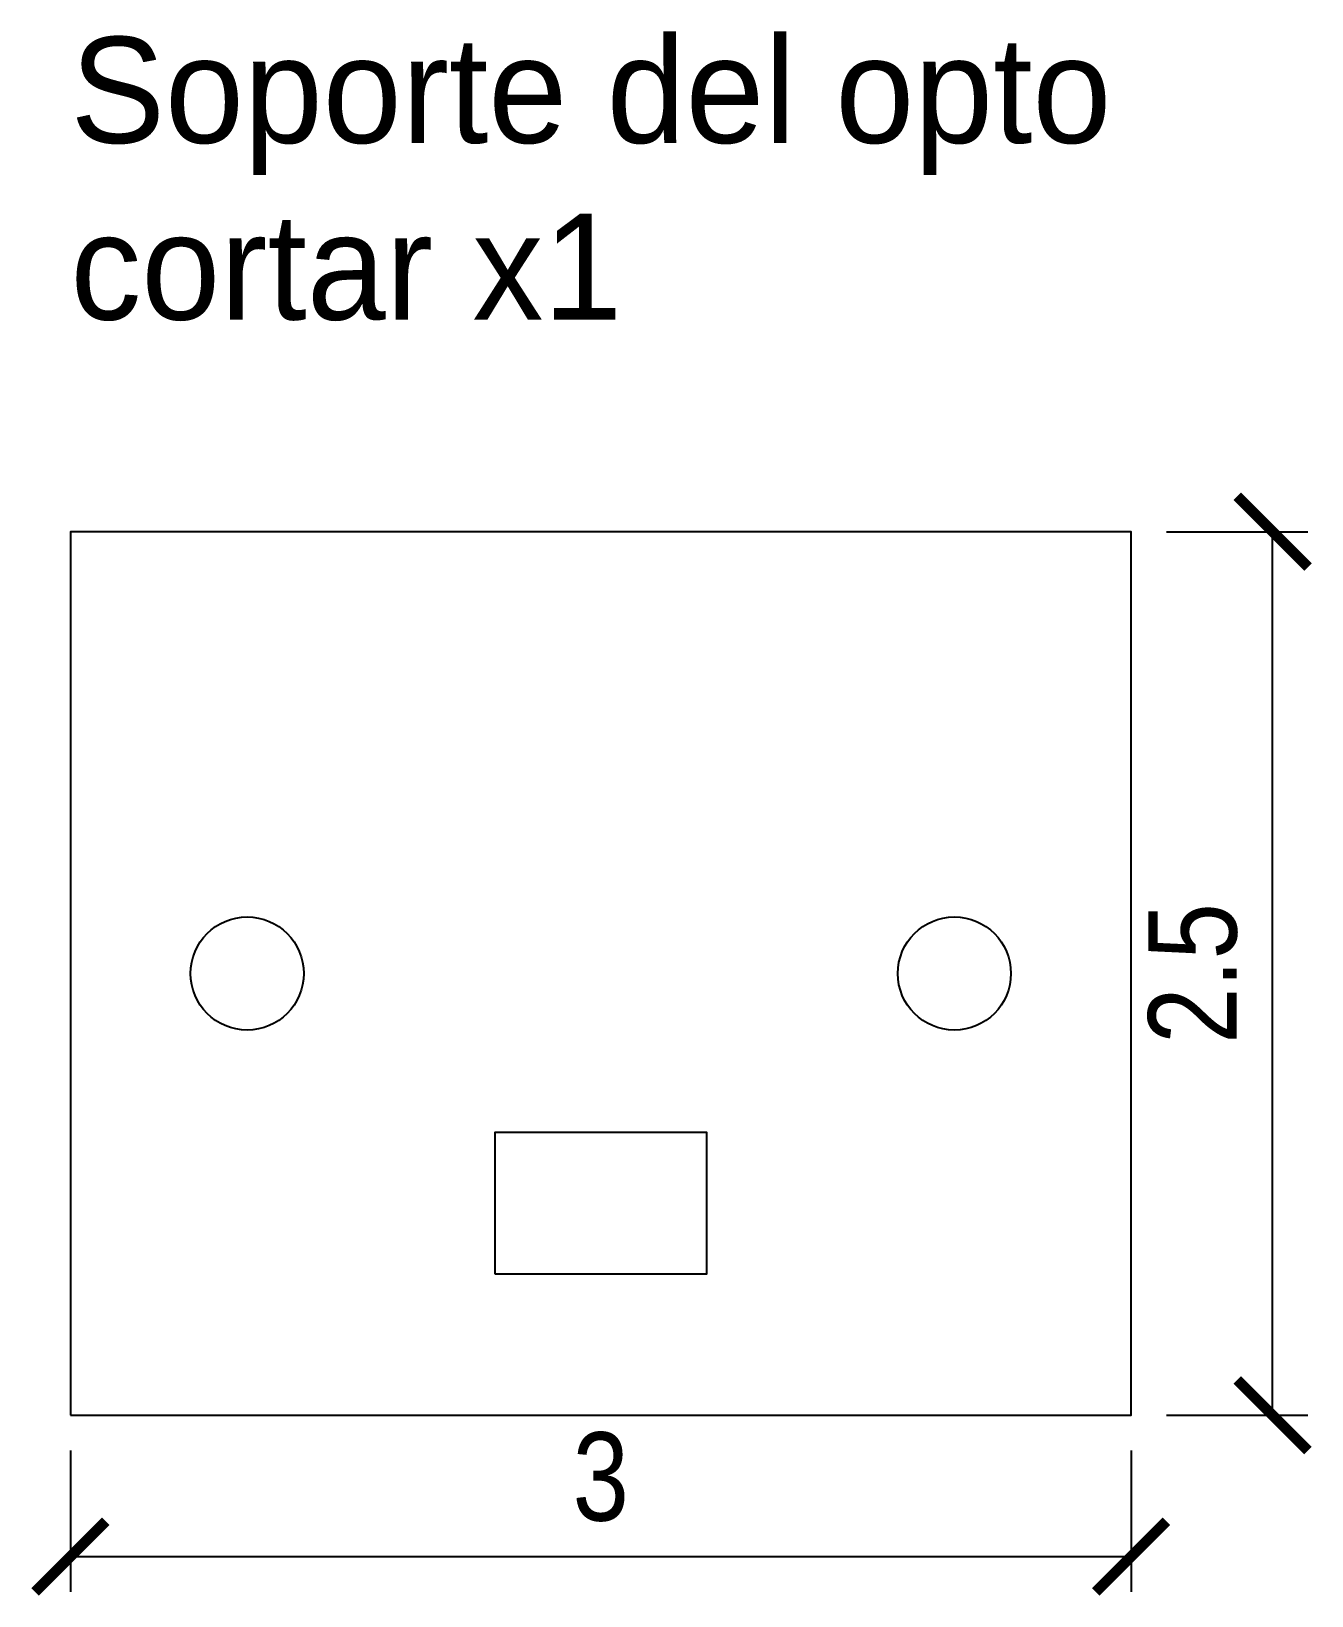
# Model space of a CAD drawing. Header units: centimetres. Extents: x 1.09 to 4.71, y 0.69 to 5.12.
import ezdxf

# ---------------------------------------------------------------- set-up
doc = ezdxf.new("R2010")
doc.units = ezdxf.units.CM
doc.layers.add('CORTE', color=1, linetype='Continuous')
doc.layers.add('ETIQUETA', color=5, linetype='Continuous')
doc.styles.add('OpenSansCondensed-Light', font='OpenSansCondensed-Light.ttf')
doc.dimstyles.new('EZDXF', dxfattribs={"dimtxt": 0.25, "dimasz": 0.175, "dimexe": 0.375, "dimexo": 0.125, "dimgap": 0.1, "dimtad": 1, "dimlfac": 100, "dimzin": 12, "dimdsep": 46, "dimtxsty": 'OpenSansCondensed-Light', "dimblk": 'ARCHTICK', "dimcen": 2.5, "dimazin": 3, "dimtfac": 0.5, "dimtmove": 2, "dimatfit": 3, "dimarcsym": 0})

# ---------------------------------------------------------------- blocks, each defined once
blk = doc.blocks.new('_ARCHTICK')
at = {"color": 0, "linetype": 'ByBlock', "const_width": 0.15}
blk.add_lwpolyline([(-0.5, -0.5), (0.5, 0.5)], dxfattribs=at)

msp = doc.modelspace()

# ---------------------------------------------------------------- linework, layer by layer
at = {"layer": 'CORTE'}
for points in [[(1.2, 1.2), (4.2, 1.2), (4.2, 3.7), (1.2, 3.7)], [(2.4, 1.6), (3, 1.6), (3, 2), (2.4, 2)]]:
    msp.add_lwpolyline(points, close=True, dxfattribs=at)
for centre in [(1.7, 2.45), (3.7, 2.45)]:
    msp.add_circle(centre, 0.16, dxfattribs=at)

# ---------------------------------------------------------------- texts
at = {"layer": 'ETIQUETA'}
for s, p in [('Soporte del opto', (1.2, 4.8)), ('cortar x1', (1.2, 4.3))]:
    msp.add_text(s, height=0.3, dxfattribs=at).set_placement(p)

# ---------------------------------------------------------------- dimensions: what is measured, and where the dimension line sits
msp.add_linear_dim(base=(4.6, 1.2), p1=(4.2, 1.2), p2=(4.2, 3.7), angle=90, dimstyle='EZDXF', override={"dimtxt": 0.25, "dimasz": 0.2, "dimexe": 0.1, "dimexo": 0.1, "dimdec": 2, "dimlfac": 1, "dimzin": 8}, dxfattribs=at).render()
msp.add_linear_dim(base=(1.2, 0.8), p1=(1.2, 1.2), p2=(4.2, 1.2), dimstyle='EZDXF', override={"dimtxt": 0.25, "dimasz": 0.2, "dimexe": 0.1, "dimexo": 0.1, "dimdec": 2, "dimlfac": 1, "dimzin": 8}, dxfattribs=at).render()

doc.saveas('drawing.dxf')
